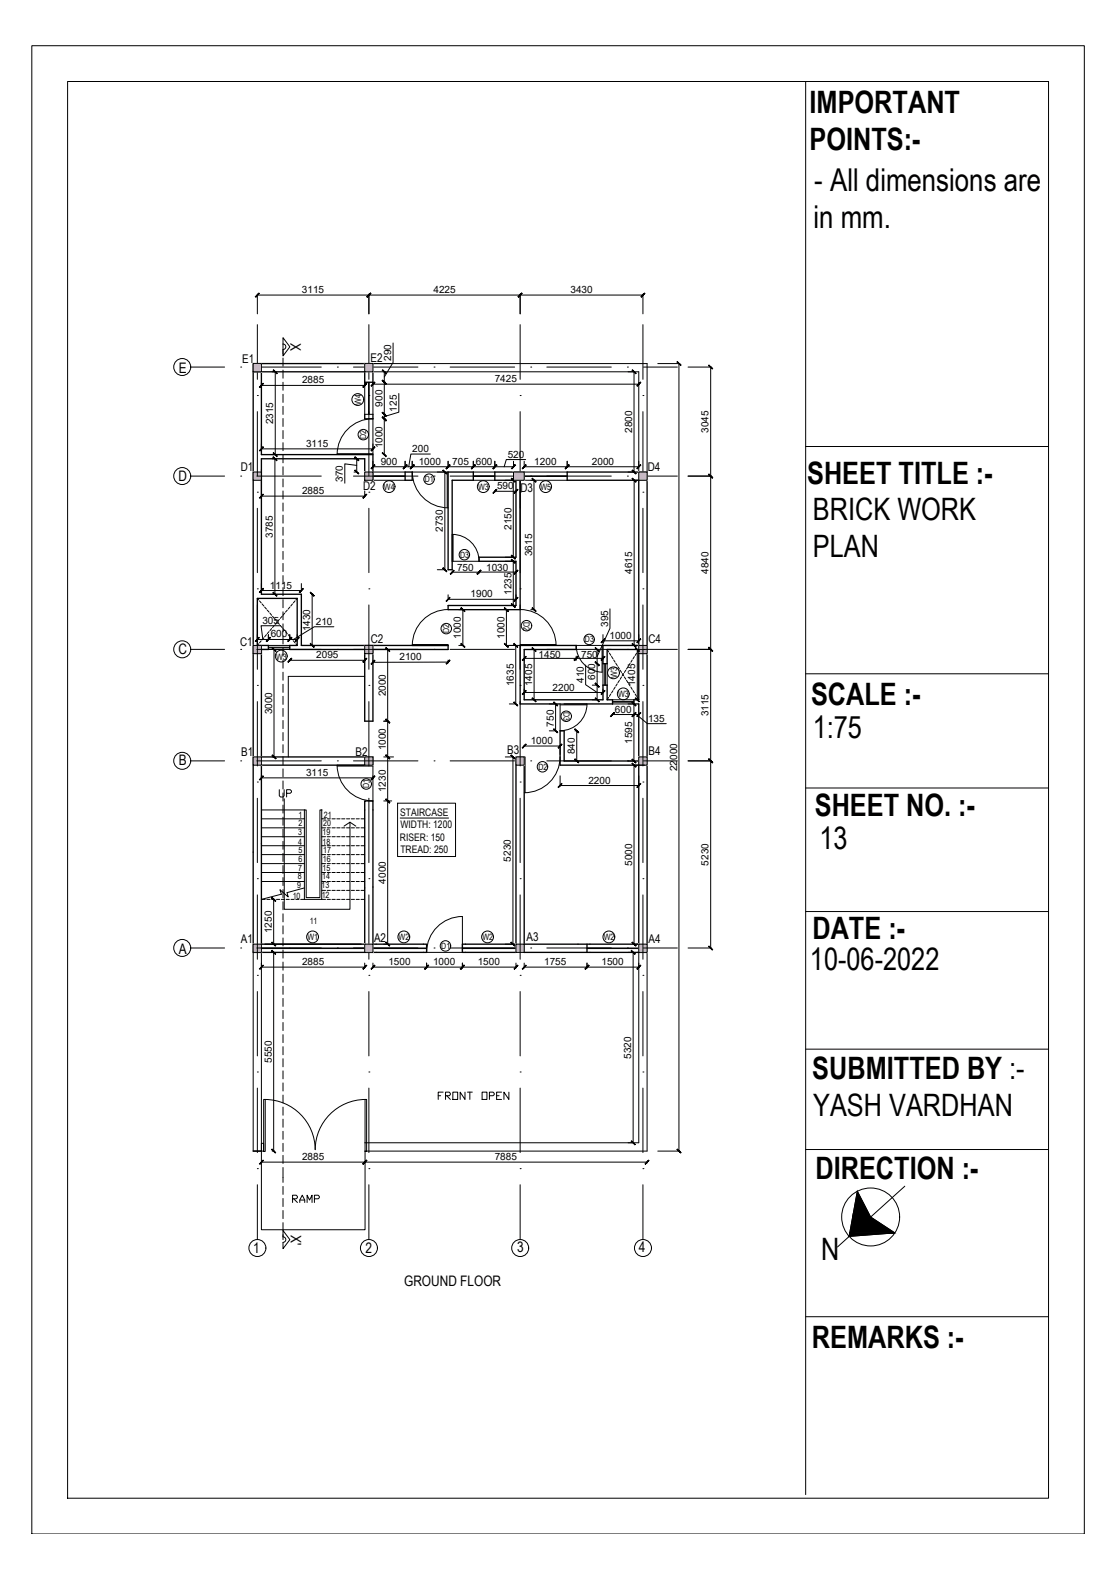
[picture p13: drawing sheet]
<svg xmlns="http://www.w3.org/2000/svg" width="420mm" height="594mm" viewBox="0 0 420 594" stroke-linecap="round" stroke-linejoin="round" font-family="sans-serif">
<defs><g id="words">
<g font-size="11.8">
<text x="306.3" y="71.8">- All dimensions are</text>
<text x="306" y="86">in mm.</text>
</g>
<g font-size="11.6">
<text x="304.5" y="42.3">IMPORTANT</text>
<text x="304.5" y="56.4">POINTS:-</text>
<text x="303.6" y="182.1">SHEET TITLE :-</text>
<text x="305.8" y="195.5">BRICK WORK</text>
<text x="305.8" y="209.4">PLAN</text>
<text x="305.1" y="265.1">SCALE :-</text>
<text x="305.7" y="277.7">1:75</text>
<text x="306.5" y="307.1">SHEET NO. :-</text>
<text x="308.3" y="319.5">13</text>
<text x="305.6" y="353.1">DATE :-</text>
<text x="304.7" y="364.9">10-06-2022</text>
<text x="305.5" y="405.9">SUBMITTED BY :-</text>
<text x="305.9" y="419.9">YASH VARDHAN</text>
<text x="306.7" y="443.6">DIRECTION :-</text>
<text x="308.8" y="473.9">N</text>
<text x="305.4" y="507.3">REMARKS :-</text>
</g>
<g font-size="6.2">
<text x="163.7" y="414.9">FRONT OPEN</text>
<text x="108.7" y="453.7">RAMP</text>
</g>
<text font-size="5.7" x="103.7" y="300.9">UP</text>
<g font-size="5.5">
<text x="109.3" y="128.9" transform="rotate(90 109.3 128.9)">X</text>
<text x="67.2" y="140.2">E</text>
<text x="67.1" y="180.9">D</text>
<text x="67.1" y="246.2">C</text>
<text x="67.2" y="288">B</text>
<text x="67.3" y="358.7">A</text>
<text x="109.4" y="464.8" transform="rotate(90 109.4 464.8)">X'</text>
<text x="95.3" y="471.5">1</text>
<text x="137.5" y="471.3">2</text>
<text x="194.5" y="471.1">3</text>
<text x="240.3" y="471.1">4</text>
<text x="152" y="483.7">GROUND FLOOR</text>
</g>
<g font-size="4.5">
<text x="91.1" y="136.5">E1</text>
<text x="139.4" y="136.2">E2</text>
<text x="90.6" y="177.3">D1</text>
<text x="243.7" y="177.1">D4</text>
<text x="136.6" y="184.5">D2</text>
<text x="195.8" y="184.9">D3</text>
<text x="90.3" y="242.9">C1</text>
<text x="139.5" y="242">C2</text>
<text x="243.9" y="242">C4</text>
<text x="90.7" y="284.4">B1</text>
<text x="133.8" y="284.4">B2</text>
<text x="190.8" y="283.7">B3</text>
<text x="244" y="284.2">B4</text>
<text x="90.6" y="354.7">A1</text>
<text x="140.7" y="354.3">A2</text>
<text x="198" y="354.1">A3</text>
<text x="244" y="354.8">A4</text>
</g>
<g font-size="3.9">
<text x="150.5" y="307">STAIRCASE</text>
<text x="150.7" y="311.6">WIDTH: 1200</text>
<text x="150.4" y="316.4">RISER: 150</text>
<text x="150.6" y="321">TREAD: 250</text>
</g>
<g font-size="3.8">
<text x="113.6" y="110.3">3115</text>
<text x="163.1" y="110.3">4225</text>
<text x="214.6" y="110.3">3430</text>
<text x="147.1" y="135.8" transform="rotate(-90 147.1 135.8)">290</text>
<text x="186.1" y="143.8">7425</text>
<text x="113.6" y="144.2">2885</text>
<text x="143.8" y="153" transform="rotate(-90 143.8 153)">900</text>
<text x="149.3" y="154.8" transform="rotate(-90 149.3 154.8)">125</text>
<text x="102.8" y="159.6" transform="rotate(-90 102.8 159.6)">2315</text>
<text x="237.8" y="162.9" transform="rotate(-90 237.8 162.9)">2800</text>
<text x="266.6" y="162.8" transform="rotate(-90 266.6 162.8)">3045</text>
<text x="115.1" y="168.2">3115</text>
<text x="143.8" y="168.6" transform="rotate(-90 143.8 168.6)">1000</text>
<text x="155.1" y="170.1">200</text>
<text x="191" y="172.2">520</text>
<text x="143.2" y="174.9">900</text>
<text x="157.5" y="174.9">1000</text>
<text x="170.1" y="174.9">705</text>
<text x="179" y="174.9">600</text>
<text x="201" y="174.9">1200</text>
<text x="222.7" y="174.9">2000</text>
<text x="113.6" y="185.9">2885</text>
<text x="129" y="181.3" transform="rotate(-90 129 181.3)">370</text>
<text x="187" y="184.1">590</text>
<text x="102.7" y="202.3" transform="rotate(-90 102.7 202.3)">3785</text>
<text x="166.6" y="200.1" transform="rotate(-90 166.6 200.1)">2730</text>
<text x="192.3" y="199.3" transform="rotate(-90 192.3 199.3)">2150</text>
<text x="200.1" y="209.2" transform="rotate(-90 200.1 209.2)">3615</text>
<text x="171.9" y="215">750</text>
<text x="182.9" y="214.9">1030</text>
<text x="237.8" y="215.9" transform="rotate(-90 237.8 215.9)">4615</text>
<text x="266.6" y="215.8" transform="rotate(-90 266.6 215.8)">4840</text>
<text x="101.5" y="221.5">1115</text>
<text x="177" y="224.8">1900</text>
<text x="192.3" y="223.8" transform="rotate(-90 192.3 223.8)">1235</text>
<text x="98.7" y="234.7">305</text>
<text x="101.8" y="239.8">600</text>
<text x="116.7" y="237.5" transform="rotate(-90 116.7 237.5)">1430</text>
<text x="118.8" y="235.1">210</text>
<text x="228.7" y="235.9" transform="rotate(-90 228.7 235.9)">395</text>
<text x="173.4" y="240.4" transform="rotate(-90 173.4 240.4)">1000</text>
<text x="189.8" y="240.4" transform="rotate(-90 189.8 240.4)">1000</text>
<text x="229.3" y="240.4">1000</text>
<text x="118.9" y="247.7">2095</text>
<text x="150.3" y="248.4">2100</text>
<text x="202.6" y="247.5">1450</text>
<text x="218.6" y="247.5">750</text>
<text x="219.6" y="257" transform="rotate(-90 219.6 257)">410</text>
<text x="223.9" y="255.8" transform="rotate(-90 223.9 255.8)">600</text>
<text x="145.1" y="262" transform="rotate(-90 145.1 262)">2000</text>
<text x="193.3" y="258.2" transform="rotate(-90 193.3 258.2)">1635</text>
<text x="200.1" y="258.2" transform="rotate(-90 200.1 258.2)">1405</text>
<text x="207.8" y="259.8">2200</text>
<text x="239" y="258.2" transform="rotate(-90 239 258.2)">1405</text>
<text x="102.3" y="268.7" transform="rotate(-90 102.3 268.7)">3000</text>
<text x="231.3" y="268.1">600</text>
<text x="266.6" y="269.5" transform="rotate(-90 266.6 269.5)">3115</text>
<text x="208.3" y="273.4" transform="rotate(-90 208.3 273.4)">750</text>
<text x="243.8" y="271.5">135</text>
<text x="199.6" y="280">1000</text>
<text x="237.7" y="279.9" transform="rotate(-90 237.7 279.9)">1595</text>
<text x="145.1" y="282.3" transform="rotate(-90 145.1 282.3)">1000</text>
<text x="216.2" y="283.7" transform="rotate(-90 216.2 283.7)">840</text>
<text x="115.1" y="291.9">3115</text>
<text x="254.7" y="290.1" transform="rotate(-90 254.7 290.1)">22000</text>
<text x="145.1" y="298" transform="rotate(-90 145.1 298)">1230</text>
<text x="221.3" y="294.8">2200</text>
<text x="192.2" y="324.2" transform="rotate(-90 192.2 324.2)">5230</text>
<text x="237.8" y="325.7" transform="rotate(-90 237.8 325.7)">5000</text>
<text x="266.6" y="325.6" transform="rotate(-90 266.6 325.6)">5230</text>
<text x="145.1" y="332.4" transform="rotate(-90 145.1 332.4)">4000</text>
<text x="102.2" y="351.1" transform="rotate(-90 102.2 351.1)">1250</text>
<text x="113.6" y="363.1">2885</text>
<text x="146.1" y="363.1">1500</text>
<text x="162.9" y="363.1">1000</text>
<text x="179.7" y="363.1">1500</text>
<text x="204.7" y="363.1">1755</text>
<text x="226.3" y="363.1">1500</text>
<text x="102.2" y="399.9" transform="rotate(-90 102.2 399.9)">5550</text>
<text x="237.4" y="398.3" transform="rotate(-90 237.4 398.3)">5320</text>
<text x="113.6" y="436.5">2885</text>
<text x="186.1" y="436.5">7885</text>
</g>
<g font-size="3.3">
<text x="135.8" y="152.2" transform="rotate(-90 135.8 152.2)">W4</text>
<text x="144.4" y="184.3">W4</text>
<text x="179.9" y="184.4">W3</text>
<text x="203.3" y="184.3">W5</text>
<text x="103.9" y="248.1">W3</text>
<text x="232.1" y="255.2" transform="rotate(-90 232.1 255.2)">W3</text>
<text x="232.5" y="262.4">W3</text>
<text x="115.6" y="353.8">W1</text>
<text x="149.9" y="353.8">W2</text>
<text x="181.5" y="353.8">W2</text>
<text x="227.1" y="353.8">W2</text>
</g>
<g font-size="3.2">
<text x="137.7" y="165.1" transform="rotate(-90 137.7 165.1)">D2</text>
<text x="159.8" y="181.4">D1</text>
<text x="173.1" y="209.8">D3</text>
<text x="196.9" y="233.9" transform="rotate(90 196.9 233.9)">D2</text>
<text x="168.9" y="238.1" transform="rotate(-90 168.9 238.1)">D2</text>
<text x="220" y="241.7">D3</text>
<text x="211.9" y="268" transform="rotate(90 211.9 268)">D3</text>
<text x="202.5" y="289.6">D2</text>
<text x="138.8" y="296.5" transform="rotate(-90 138.8 296.5)">D1</text>
<text x="112.3" y="310.7">2</text>
<text x="112.3" y="307.6">1</text>
<text x="121.6" y="310.7">20</text>
<text x="121.8" y="307.6">21</text>
<text x="112.2" y="314.3">3</text>
<text x="112.2" y="317.8">4</text>
<text x="121.3" y="317.8">18</text>
<text x="121.4" y="314.3">19</text>
<text x="112.3" y="321">5</text>
<text x="121.5" y="321">17</text>
<text x="112.1" y="327.7">7</text>
<text x="112.3" y="324.2">6</text>
<text x="121.3" y="327.7">15</text>
<text x="121.4" y="324.2">16</text>
<text x="111.8" y="334.3">9</text>
<text x="112" y="330.8">8</text>
<text x="121" y="334.3">13</text>
<text x="121.1" y="330.8">14</text>
<text x="110.1" y="338.1">10</text>
<text x="121" y="338">12</text>
<text x="116.5" y="347.7">11</text>
<text x="166" y="357">D1</text>
</g>
</g></defs>
<!-- layer: wal -->
<g fill="none" stroke="#000" stroke-width=".51">
<path d="M95.2 139.9v218.4h65.3v-3.1h-20.2v-53.9h-3.1v53.9h-38.9v-67.3h42v-3.1h-42v-40.4h2.7v-1.6h-4.2v-17.7h15v17.7h-2.8v1.6h28.2v26.9h3.1v-26.9h28.3v-1.6h-55.2v-19.2h-15.1v-51h38.9v8.1M98.3 139.9v31.1h42v9.7M140.3 136.8h-45.1v3.1h42v3.9h3.1v-3.9M137.2 155.9v1.7h3.1v-1.7M152.4 177.6h2.7v3.1h-2.7zM168.6 177.6h9.4v3.1h-7.9v33.6h-1.5zM186.1 177.6h11.1v3.1h-1.5v48.7h-27.1v-1.6h25.5v-16.6h-13.9v-1.6h13.9v-28.9h-8zM210.7 264.9h-15v-22.1h21v1.6h-19.5v18.9h29.6v-5.5h1.6v5.5h2v1.6h-18.2M240.3 286.3h-28.1v-11.3h-1.5v12.9h29.6M99.7 355.2h36.1M197.2 355.2h43.1v-90.3h-1.9v-1.6h1.9v-18.9h-11.9v5.3h-1.6v-6.9h13.5v-62.1h-27v-3.1h30.1v180.7h-46.2v-73.5h-3.1v70.4h-20.2v3.1h20.2M220.8 355.2v3.1"/>
<path d="M95.2 433.1h3.1"/>
</g>
<!-- layer: BOUNDRY -->
<path d="M140.3 136.8h103.1v40.8M140.3 139.9h100v37.7M95.2 358.3v74.8h3.1v-74.8M240.3 358.3v71.7h-103.1M243.4 358.3v74.8h-106.2M98.3 433.1v29.6h39v-29.5" fill="none" stroke="#000" stroke-width=".38"/>
<!-- layer: 0 -->
<g fill="none" stroke="#000" stroke-width=".38">
<path d="M140.3 136.8h6.7M137.2 155.9h3.1M137.2 254.5h-28.8v30.3M226.5 242.8h.3M98.3 304.7h16.2M98.3 311.5h16.2M98.3 314.8h16.2M98.3 318.2h16.2M106.9 300.5v41.6h24.7v-32.8l-2.2 1.5M114.5 304.7v3.4h-16.2M114.5 304.7h.7v33h5.1v-33h.7M114.5 308.1v30.3"/>
<path d="M121 304.7v3.4h1.5M121 308.1v30.3h-6.5M121 304.7h.1M121 311.5h1.5M121 314.8h1.5M121 318.2h1.5M123 308.1h1.3M123 311.5h1.3M123 314.8h1.3M123 318.2h1.3M124.9 308.1h1.2M124.9 311.5h1.2"/>
<path d="M124.9 314.8h1.2M124.9 318.2h1.2M126.7 308.1h1.2M126.7 311.5h1.2M126.7 314.8h1.2M126.7 318.2h1.2M128.5 308.1h1.2M128.5 311.5h1.2M128.5 314.8h1.2M128.5 318.2h1.2M130.3 308.1h1.3M130.3 311.5h1.3"/>
<path d="M130.3 314.8h1.3M130.3 318.2h1.3M131.6 309.3l2.2 1.5M132.2 308.1h1.1M132.2 311.5h1.1M132.2 314.8h1.1M132.2 318.2h1.1M134 308.1h1.2M134 311.5h1.2M134 314.8h1.2M134 318.2h1.2M135.8 308.1h1.4"/>
<path d="M135.8 311.5h1.4M135.8 314.8h1.4M135.8 318.2h1.4M98.3 321.5h16.2M98.3 324.9h16.2M98.3 328.3h16.2M98.3 331.7h16.2M100.4 338.4h1.2M102.2 338.4h1.2M104 338.4h1.2M105.8 336.4l-7.5 2h1.5M105.8 338.4h1.2"/>
<path d="M107.6 338.4h1.2M109.5 338.4h1.1M111.3 338.4h1.2M113.1 338.4h1.4M114.5 334.1l-6.5 1.7 .4 1.7-3.1-2.8 .6 1.8M121 321.5h1.5M121 324.9h1.5M121 328.3h1.5M121 331.7h1.5M121 338.4h1.5M121 335h1.5M123 321.5h1.3"/>
<path d="M123 324.9h1.3M123 328.3h1.3M123 331.7h1.3M123 338.4h1.3M123 335h1.3M124.9 321.5h1.2M124.9 324.9h1.2M124.9 328.3h1.2M124.9 331.7h1.2M124.9 338.4h1.2M124.9 335h1.2M126.7 321.5h1.2"/>
<path d="M126.7 324.9h1.2M126.7 328.3h1.2M126.7 331.7h1.2M126.7 338.4h1.2M126.7 335h1.2M128.5 321.5h1.2M128.5 324.9h1.2M128.5 328.3h1.2M128.5 331.7h1.2M128.5 338.4h1.2M128.5 335h1.2M130.3 321.5h1.3"/>
<path d="M130.3 324.9h1.3M130.3 328.3h1.3M130.3 331.7h1.3M130.3 338.4h1.3M130.3 335h1.3M132.2 321.5h1.1M132.2 324.9h1.1M132.2 328.3h1.1M132.2 331.7h1.1M132.2 338.4h1.1M132.2 335h1.1M134 321.5h1.2"/>
<path d="M134 324.9h1.2M134 328.3h1.2M134 331.7h1.2M134 338.4h1.2M134 335h1.2M135.8 321.5h1.4M135.8 324.9h1.4M135.8 328.3h1.4M135.8 331.7h1.4M135.8 338.4h1.4M135.8 335h1.4"/>
<circle cx="68.5" cy="138.1" r="3.2"/>
<circle cx="68.5" cy="179.1" r="3.2"/>
<circle cx="68.5" cy="244.3" r="3.2"/>
<circle cx="68.5" cy="286.3" r="3.2"/>
<circle cx="68.5" cy="356.7" r="3.2"/>
<circle cx="96.8" cy="469.6" r="3.2"/>
<circle cx="138.8" cy="469.6" r="3.2"/>
<circle cx="195.7" cy="469.6" r="3.2"/>
<circle cx="241.9" cy="469.6" r="3.2"/>
</g>
<!-- layer: elev -->
<g fill="none" stroke="#000" stroke-width=".38">
<path d="M137.2 143.8v12.1M140.3 157.6v13.1h-13.5M140.3 143.8v12.1M140.3 157.5a13.5 13.5 0 0 0-13.5 13.5M140.3 177.6h12.1M155.1 177.6h13.5M155.1 177.6a13.5 13.5 0 0 0 13.5 13.5M168.2 177.6v13.5M178 177.6h8.1M178 179.3h8.1M178 179h8.1M197.2 177.6h16.1"/>
<path d="M140.3 180.7h12.1M178 180.7h8.1M197.2 180.7h16.1M170.4 201.1v10.1M180.2 211.2a10.1 10.1 0 0 0-10.1-10.1v10.1h10.1M168.6 229.3a13.5 13.5 0 0 0-13.5 13.5M195.7 229.3a13.5 13.5 0 0 1 13.5 13.5h-13.5M101 242.8h8M101 244.4h8M155.1 242.5h13.5M195.7 242.5h13.4M226.5 242.8v10.1"/>
<path d="M226.8 242.8h-10.1a10.1 10.1 0 0 0 9.8 10.1M226.8 249.7v8.1M228.4 249.7v8.1M210.7 264.9l10.1-.1a10.1 10.1 0 0 1-10.1 10.1M220.8 265.2h-10.1v9.8M230.4 264.9h8M230.4 263.3h8M126.8 287.9h13.5v13.4a13.5 13.5 0 0 1-13.5-13.4zM126.8 288.2h13.5M197.5 284.8v13.5M210.7 284.8a13.5 13.5 0 0 1-13.5 13.5M163.9 349.3a13.4 13.4 0 0 1 10.1-4.5l-.1 13.5h-13.4a13.4 13.4 0 0 1 3.4-9z"/>
</g>
<!-- layer: VENTI -->
<path d="M138.6 143.8v12.1M138.9 143.8v12.1M101 243.7h8M101 243.5h8M227.5 249.7v8.1M227.7 249.7v8.1M230.4 264.2h8M230.4 264h8" fill="none" stroke="#000" stroke-width=".38"/>
<!-- layer: gls sec -->
<path d="M140.3 179.3h12.1M140.3 179h12.1M197.2 179.3h16.1M197.2 179h16.1M98.3 356.7h38.9M98.3 356.9h38.9M140.3 356.9h20.2M140.3 356.7h20.2M173.9 356.9h20.2M173.9 356.7h20.2M220.8 356.9h19.5M220.8 356.7h19.5" fill="none" stroke="#000" stroke-width=".38"/>
<!-- layer: door -->
<path d="M99.2 413.7h.6v19.5h-.6zM99.8 413.7a19 19 0 0 1 18.8 18.8 19 19 0 0 1 18.7-18.8M137.3 413.7h.6v19.5h-.6zM98.3 430.2h.9v2.9h-.9z" fill="none" stroke="#000" stroke-width=".38"/>
<!-- layer: col. -->
<g fill="#ddb3d4" stroke="#ddb3d4" stroke-width=".38">
<path d="M95.2 177.6l3.1 3.1v-3.1zM95.2 177.6l3.1 3.1h-3.1z"/>
<path d="M137.2 177.6l3.1 3.1v-3.1zM137.2 177.6l3.1 3.1h-3.1z"/>
<path d="M95.2 242.8l3.1 3.1v-3.1zM95.2 242.8l3.1 3.1h-3.1z"/>
<path d="M137.2 242.8l3.1 3.1v-3.1zM137.2 242.8l3.1 3.1h-3.1z"/>
<path d="M240.3 242.8l3.1 3.1v-3.1zM240.3 242.8l3.1 3.1h-3.1z"/>
<path d="M95.2 284.8l3.1 3.1v-3.1zM95.2 284.8l3.1 3.1h-3.1z"/>
<path d="M137.2 284.8l3.1 3.1v-3.1zM137.2 284.8l3.1 3.1h-3.1z"/>
<path d="M194.1 284.8l3.1 3.1v-3.1zM194.1 284.8l3.1 3.1h-3.1z"/>
<path d="M240.3 284.8l3.1 3.1v-3.1zM240.3 284.8l3.1 3.1h-3.1z"/>
<path d="M95.2 355.2l3.1 3.1v-3.1zM95.2 355.2l3.1 3.1h-3.1z"/>
<path d="M194.1 355.2l3.1 3.1v-3.1zM194.1 355.2l3.1 3.1h-3.1z"/>
<path d="M240.3 355.2l3.1 3.1v-3.1zM240.3 355.2l3.1 3.1h-3.1z"/>
<path d="M95.2 136.8l3.1 3.1v-3.1zM95.2 136.8l3.1 3.1h-3.1z"/>
<path d="M137.2 136.8l3.1 3.1v-3.1zM137.2 136.8l3.1 3.1h-3.1z"/>
<path d="M193.2 177.6l4 3.1v-3.1zM193.2 177.6l4 3.1h-4z"/>
<path d="M240.3 177.6l3.1 3.1v-3.1zM240.3 177.6l3.1 3.1h-3.1z"/>
<path d="M137.2 355.2l3.1 3.1v-3.1zM137.2 355.2l3.1 3.1h-3.1z"/>
</g>
<g fill="none" stroke="#000" stroke-width=".38">
<path d="M95.2 136.8h3.1v3.1h-3.1zM137.2 136.8h3.1v3.1h-3.1zM95.2 177.6h3.1v3.1h-3.1zM137.2 177.6h3.1v3.1h-3.1zM193.2 177.6h4v3.1h-4zM240.3 177.6h3.1v3.1h-3.1zM95.2 242.8h3.1v3.1h-3.1zM137.2 242.8h3.1v3.1h-3.1zM240.3 242.8h3.1v3.1h-3.1zM95.2 284.8h3.1v3.1h-3.1zM137.2 284.8h3.1v3.1h-3.1zM194.1 284.8h3.1v3.1h-3.1z"/>
<path d="M240.3 284.8h3.1v3.1h-3.1zM95.2 355.2h3.1v3.1h-3.1zM137.2 355.2h3.1v3.1h-3.1zM194.1 355.2h3.1v3.1h-3.1zM240.3 355.2h3.1v3.1h-3.1z"/>
</g>
<!-- layer: dim -->
<g fill="none" stroke="#000" stroke-width=".38">
<path d="M12 17.2h395.9v559.9h-395.9zM25.4 30.7h369v533h-369zM303.1 30.7v531.6M96.8 110.7v7.4M96.8 111h145M138.8 110.7v7.4M195.7 110.7v7.4M241.8 110.7v7.4M102.4 139.9h1.5M103.5 139.9v31.1M144.3 139.9h.6M144.6 139.9v31.1"/>
<path d="M147.9 129v7.4l-3.3 5.4M236.2 139.9h2M238.5 139.9v37.7M247.4 136.8h8.3M255.4 136.8v296.3M258.8 138.1h8.8M267.3 138.1v218.6M98.3 143.9v1.4M98.3 145h38.9M137.2 143.9v1.4M140.3 143.9v1M140.3 144.5h100"/>
<path d="M144.3 143.8h.6M144.3 155.9h.6M144.3 157.6h.6M150 148.1v7l-5.4 1.6M240.3 143.9v1M98.3 167v1.5M98.3 176.6v10.4M98.3 168.9h42M102.4 171h1.5M102.4 172.6h1.3M103.4 172.6v51M133.2 172.6h.6"/>
<path d="M133.2 177.6h.6M134.2 175.1l-4.5-.6v7.3M134.2 172.6v5M140.3 167v1.5M140.3 173.5v1.8M140.3 175.6h52.9M144.3 171h.6M152.4 173.5v1.8M155.1 173.5v1.8M161.9 170.8h-7.4l-.8 4.8M164.5 177.6h2.5M167.3 177.6v36.7"/>
<path d="M168.6 173.5v1.8M178 173.5v1.8M186.1 173.5v1.8M193.2 173.5v1.8M197.2 173.5v1.8M197.2 175.6h43.1M197.7 172.9h-7.3l-.8 2.7M213.3 173.5v1.8M236.2 177.6h2M240.3 173.5v1.8M258.8 179.1h8.8M303.1 168h91.3"/>
<path d="M98.3 186.7h38.9M137.2 184.7v2.3M186.1 184.7v.5M186.1 184.8h8M190.1 180.7h2.6M193.1 180.7v28.9M194.1 184.7v.5M199.7 180.7h1.5M200.9 180.7v48.7M238.5 180.7v62.1M238.9 180.7h3.7M98.3 219.6v2.2"/>
<path d="M113.4 219.6v2.2M164.5 214.3h2.5M170.1 215.6v-.3l10.1-.1v.4M180.2 215.6v-.4h13.9v.4M190.1 211.2h2.6M190.1 209.6h2.6M193.1 211.2v16.6M96.8 238.8v1.5M98.3 222.2h15.1M101 238.8v1.5M102.4 223.6h1.3M105.5 235.4h-7.3l.7 5.2"/>
<path d="M109 238.8v1.5M111.8 238.8v1.5M117.4 223.6h.4M117.4 223.6v19.2M125.6 235.8h-7.4l-7.8 4.8M168.6 223.8v1.3M168.6 225.5h25.5M172.6 229.4h1.8M174.1 229.4v13.4M190.1 227.8h2.6M190.1 229.4h1.5M190.5 229.4v13.4"/>
<path d="M194.1 223.8v1.3M199.7 229.4h1.5M226.8 238.8v2M229.4 229.1v7.3l-4.8 10.6M240.3 238.8v2M96.8 240.6h15M102.4 244.4h1M103.1 244.4v40.4M109 248.8v-.4h28.2v.4M117.4 242.8h.4M140.3 248.4v1.1M144.3 244.4h1.9"/>
<path d="M145.8 244.4v110.8M168.6 248.3v1.1M168.6 249.1l-28.3 .1M172.6 242.8h1.8M190.1 242.8h6.7M194 242.8v22.1M197.2 248v.4M197.2 259.3v.9M197.2 247.7h29.6M200.9 244.4v18.9M201.2 244.4h2.2M216.7 246.9v1.5"/>
<path d="M220.3 250.2v7.4l4.3 2.9M222.8 257.8h1.5M224.3 244.4h.1M224.3 249.7h.1M224.6 244.4v18.9M226.8 246.9v1.1M226.8 259.3v.9M226.8 241.1h13.5M238.9 242.8h.8M239.7 244.4v18.9h.4M240.1 244.4h2.5M258.8 244.3h8.8"/>
<path d="M303.1 253.5h91.3M144.3 271.3h1.9M191.6 264.9h2.1M197.2 260.5h29.6M206.6 264.9h2M206.6 275h2M209 264.9v10.1M216.3 275h1M216.9 275v11.3M222.8 263.3h1.5M230.4 269.2v-.4l9.9 .1v.3M236.2 264.9h2"/>
<path d="M238.4 264.9v21.4M239.4 268.8l4.1 3.5h7.1M98.3 291.9v1.1M98.3 292.7h42M102.4 284.8h1M140.3 291.9v1.1M144.3 284.8h3.7M190.1 284.8h2.5M192.9 284.8v70.4M197.2 280.3v.4h13.5M210.7 280.3v3.6M210.7 291.9v4"/>
<path d="M210.7 295.5h29.6M216.3 286.3h1M236.2 286.3h2M238.5 287.9v67.3M238.8 287.9h3.8M240.3 291.9v4M258.8 286.3h8.8M303.1 296.5h91.3M144.3 301.3h3M102.4 338.4h.9M102.9 338.4v16.8M102.4 355.2h.9"/>
<path d="M102.4 358.3h.9M102.9 358.3v74.8M144.3 355.2h1.9M190.1 355.2h2.5M236.2 358.3h1.7M238.2 358.3v71.7M238.8 355.2h1.1M258.8 356.7h8.8M303.1 343h91.3M98.3 362.3v1.9M98.3 363.9h38.9M137.2 362.3v1.9"/>
<path d="M140.3 362.3v1.9M140.3 363.9h53.8M160.5 362.3v1.9M173.9 362.3v1.9M194.1 362.3v1.9M197.2 362.3v1.9M197.2 363.9h43.1M220.8 362.3v1.9M240.3 362.3v1.9M303.1 394.7h91.3M98.3 437.1v.5M98.3 437.2h145.1"/>
<path d="M102.4 433.1h.9M137.2 437.1v.5M236.2 430h1.7M243.4 437.1v.5M247.4 433.1h8.3M303.1 432.5h91.3M322.5 448.2l5 9.7 9.1 6-17.2 1.3zM340.3 446.3l-25.3 22.9M303.1 495.4h91.3"/>
<circle cx="327.5" cy="457.9" r="10.9"/>
</g>
<!-- layer: 0 -->
<g fill="#000" stroke="#000" stroke-width=".38">
<path d="M97.4 110.3l-1.2 1.5zM96 111.6l1.4-1.3-1.2 1.5z"/>
<path d="M138 111.6l.1 .2 1.2-1.5zM139.3 110.3l-1.2 1.5z"/>
<path d="M139.3 110.3l-1.2 1.5zM138 111.6l1.3-1.3-1.2 1.5z"/>
<path d="M194.9 111.6l.2 .2 1.1-1.5zM196.2 110.3l-1.1 1.5z"/>
<path d="M196.2 110.3l-1.1 1.5zM194.9 111.6l1.3-1.3-1.1 1.5z"/>
<path d="M241.1 111.6l.1 .2 1.2-1.5zM242.4 110.3l.2 .1-1.4 1.4z"/>
<path d="M254.7 136.2l1.4 1.2zM254.7 136.2l1.4 1.2z"/>
<path d="M266.6 137.5l1.4 1.2zM266.7 137.3l1.3 1.4-1.4-1.2z"/>
<path d="M99 144.2l-1.3 1.5zM99 144.2l-1.3 1.5z"/>
<path d="M102.8 139.3l1.5 1.2zM102.9 139.1l1.4 1.4-1.5-1.2z"/>
<path d="M137.8 144.2l-1.2 1.5zM137.8 144.2l.2 .2-1.4 1.3z"/>
<path d="M140.9 143.8l-1.2 1.5 1.3-1.4zM140.9 143.8l-1.2 1.5z"/>
<path d="M144 143.1l-.2 .1 1.5 1.2zM143.8 143.2l1.5 1.2-.2 .1z"/>
<path d="M143.8 155.3l1.5 1.2-1.3-1.3zM143.8 155.3l1.5 1.2z"/>
<path d="M144 156.8l-.2 .2 1.5 1.2zM143.8 157l1.5 1.2-.2 .1z"/>
<path d="M143.8 139.3l1.3 1.3 .2-.1zM143.8 139.3l.2-.2 1.3 1.4z"/>
<path d="M143.8 143.2l1.5 1.2zM143.8 143.2l.2-.1 1.3 1.3z"/>
<path d="M143.8 155.3l1.5 1.2zM143.8 155.3l.2-.1 1.3 1.3z"/>
<path d="M143.8 157l1.3 1.3 .2-.1zM143.8 157l.2-.2 1.3 1.4z"/>
<path d="M237.8 139.3l1.3 1.3 .2-.1zM237.9 139.1l1.4 1.4-1.5-1.2z"/>
<path d="M240.9 143.8l-1.2 1.5zM240.9 143.8l.1 .1-1.3 1.4z"/>
<path d="M99 168.1l-1.3 1.5 1.4-1.3zM99 168.1l-1.3 1.5-.1-.1z"/>
<path d="M102.8 170.4l1.5 1.2zM102.8 170.4l1.5 1.2-.2 .2z"/>
<path d="M102.7 172l1.5 1.2zM102.8 171.8l1.4 1.4-1.5-1.2z"/>
<path d="M133.4 177l1.5 1.2-1.3-1.4zM133.4 177l1.5 1.2-.1 .1z"/>
<path d="M133.4 172l1.4 1.3 .1-.1zM133.4 172l.2-.2 1.3 1.4z"/>
<path d="M139.6 169.5l.1 .1 1.2-1.5zM140.9 168.1l.1 .2-1.3 1.3z"/>
<path d="M140.9 174.9l-1.2 1.5 1.3-1.4zM140.9 174.9l-1.2 1.5-.1-.2z"/>
<path d="M143.8 170.4l1.5 1.2-1.3-1.3zM143.8 170.4l1.5 1.2-.2 .2z"/>
<path d="M153 174.9l-1.3 1.3 .1 .2zM153 174.9l.1 .1-1.3 1.4z"/>
<path d="M153 174.9l-1.2 1.5 1.3-1.4zM153 174.9l-1.2 1.5-.1-.2z"/>
<path d="M155.7 174.9l-1.4 1.3 .2 .2zM155.7 174.9l.1 .1-1.3 1.4z"/>
<path d="M155.7 174.9l-1.2 1.5 1.3-1.4zM155.7 174.9l-1.2 1.5-.2-.2z"/>
<path d="M169.1 174.9l-1.3 1.3 .1 .2zM169.1 174.9l.2 .1-1.4 1.4z"/>
<path d="M166.6 177l1.4 1.2zM166.6 177l.1-.2 1.3 1.4z"/>
<path d="M169.1 174.9l-1.2 1.5 1.4-1.4zM169.1 174.9l-1.2 1.5-.1-.2z"/>
<path d="M178.6 174.9l-1.3 1.3 .1 .2zM178.6 174.9l.2 .1-1.4 1.4z"/>
<path d="M178.6 174.9l-1.2 1.5 1.4-1.4zM178.6 174.9l-1.2 1.5-.1-.2z"/>
<path d="M186.7 174.9l-1.3 1.3 .1 .2zM186.7 174.9l.2 .1-1.4 1.4z"/>
<path d="M186.7 174.9l-1.2 1.5 1.4-1.4zM186.7 174.9l-1.2 1.5-.1-.2z"/>
<path d="M193.7 174.9l-1.3 1.3 .2 .2zM193.7 174.9l.2 .1-1.3 1.4z"/>
<path d="M197.8 174.9l-1.2 1.5 1.3-1.4zM197.8 174.9l-1.2 1.5-.1-.2z"/>
<path d="M213.9 174.9l-1.3 1.3 .2 .2zM213.9 174.9l.2 .1-1.3 1.4z"/>
<path d="M213.9 174.9l-1.1 1.5 1.3-1.4zM213.9 174.9l-1.1 1.5-.2-.2z"/>
<path d="M237.9 176.8l1.4 1.4zM237.8 177l1.5 1.2-.2 .1z"/>
<path d="M240.9 174.9l-1.3 1.3 .1 .2zM240.9 174.9l.1 .1-1.3 1.4z"/>
<path d="M266.7 178.4l1.3 1.3zM266.6 178.5l1.4 1.2-.1 .2z"/>
<path d="M266.6 178.5l1.3 1.4 .1-.2zM266.7 178.4l1.3 1.3z"/>
<path d="M99 185.9l-1.3 1.5zM99 185.9l-1.3 1.5z"/>
<path d="M137.8 185.9l-1.2 1.5zM137.8 185.9l.2 .2-1.4 1.3z"/>
<path d="M186.7 184.1l-1.2 1.5 1.4-1.4zM186.7 184.1l-1.2 1.5z"/>
<path d="M194.7 184.1l-1.2 1.5zM194.7 184.1l.1 .1-1.3 1.4z"/>
<path d="M192.3 180.1l1.5 1.2zM192.3 180.1l1.5 1.2z"/>
<path d="M200.1 180.1l1.4 1.3 .1-.1zM200.3 179.9l1.3 1.4z"/>
<path d="M237.8 180.1l1.5 1.2zM237.8 180.1l.1-.2 1.4 1.4z"/>
<path d="M166.7 213.6l-.1 .2 1.4 1.1zM166.6 213.8l1.4 1.1-.1 .2z"/>
<path d="M170.7 214.6l-1.2 1.4 1.3-1.3zM170.7 214.6l-1.2 1.4-.1-.1z"/>
<path d="M179.4 215.9l.2 .1 1.2-1.4zM180.8 214.6l-1.2 1.4z"/>
<path d="M180.8 214.5l-1.2 1.5zM180.8 214.5l-1.2 1.5-.2-.1z"/>
<path d="M192.5 208.9l1.3 1.3zM192.3 209l1.5 1.2z"/>
<path d="M194.7 214.5l-1.2 1.5zM194.7 214.5l.1 .1-1.3 1.4z"/>
<path d="M192.3 210.6l1.4 1.3 .1-.1zM192.3 210.6l1.5 1.2z"/>
<path d="M97.4 239.8l-1.2 1.5zM96 241.2l1.4-1.4-1.2 1.5z"/>
<path d="M99 221.4l-1.3 1.5 1.4-1.3zM99 221.4l-1.3 1.5z"/>
<path d="M101.5 239.8l-1.2 1.5zM101.5 239.8l-1.2 1.5z"/>
<path d="M102.8 222.8l-.1 .2 1.5 1.2zM102.7 223l1.5 1.2-.2 .1z"/>
<path d="M109.6 239.8l-1.2 1.5zM109.6 239.8l-1.2 1.5z"/>
<path d="M112.6 222.8l.2 .1 1.1-1.5zM113.9 221.4l.2 .2-1.3 1.3z"/>
<path d="M116.7 223l1.3 1.3 .2-.1zM116.8 222.8l1.4 1.4-1.5-1.2z"/>
<path d="M169.1 224.8l-1.2 1.4zM169.1 224.8l-1.2 1.4z"/>
<path d="M173.3 228.8l1.4 1.3 .2-.1zM173.3 228.8l.2-.2 1.4 1.4z"/>
<path d="M189.7 228.8l1.5 1.2zM189.9 228.6l1.3 1.4-1.5-1.2z"/>
<path d="M192.3 227.2l1.5 1.2zM192.3 227.2l1.5 1.2-.1 .2z"/>
<path d="M194.7 224.8l-1.2 1.4zM194.7 224.8l.1 .1-1.3 1.3z"/>
<path d="M200.3 228.6l-.2 .2 1.5 1.2zM200.1 228.8l1.5 1.2-.1 .1z"/>
<path d="M100.2 241.2l1.3-1.4zM101.5 239.8l-1.2 1.5z"/>
<path d="M102.3 243.8l1.4 1.3 .1-.1zM102.3 243.8l1.5 1.2z"/>
<path d="M108.3 241.2l1.3-1.4zM109.6 239.8l-1.2 1.5z"/>
<path d="M109.6 247.7l-1.2 1.4 1.4-1.3zM109.6 247.7l-1.2 1.4z"/>
<path d="M111.1 241.2l1.3-1.4zM112.4 239.8l-1.2 1.5z"/>
<path d="M116.8 242.1l-.1 .1 1.5 1.2zM116.7 242.2l1.5 1.2-.2 .2z"/>
<path d="M137.8 247.7l-1.2 1.4zM137.8 247.7l.2 .1-1.4 1.3z"/>
<path d="M140.9 248.4l-1.2 1.5 1.3-1.3zM140.9 248.4l-1.2 1.5z"/>
<path d="M145.1 243.8l1.5 1.2zM145.1 243.8l1.5 1.2z"/>
<path d="M167.8 249.7l.2 .1 1.1-1.5zM169.1 248.3l.2 .2-1.3 1.3z"/>
<path d="M173.5 242.1l-.2 .1 1.6 1.2zM173.3 242.2l1.6 1.2-.2 .2z"/>
<path d="M189.9 242.1l-.2 .1 1.5 1.2zM189.7 242.2l1.5 1.2z"/>
<path d="M193.2 242.2l1.5 1.2zM193.2 242.2l.2-.1 1.3 1.3z"/>
<path d="M197.8 259.8l-1.2 1.5zM196.5 261.1l1.3-1.3-1.2 1.5z"/>
<path d="M197.8 247l-1.2 1.5zM196.5 248.3l1.3-1.3-1.2 1.5z"/>
<path d="M200.1 243.8l1.5 1.2zM200.1 243.8l1.5 1.2z"/>
<path d="M216 248.3l.1 .2 1.2-1.5zM217.3 247l-1.2 1.5z"/>
<path d="M217.3 247l-1.2 1.5zM216 248.3l1.3-1.3-1.2 1.5z"/>
<path d="M224 257l-.1 .2 1.5 1.2zM223.9 257.2l1.5 1.2-.2 .1z"/>
<path d="M223.9 249.1l1.5 1.2zM223.9 249.1l1.5 1.2-.2 .2z"/>
<path d="M223.9 249.1l1.3 1.4 .2-.2zM223.9 249.1l1.5 1.2z"/>
<path d="M223.9 243.8l1.5 1.2zM223.9 243.8l1.5 1.2z"/>
<path d="M223.9 257.2l1.3 1.3 .2-.1zM224 257l1.4 1.4-1.5-1.2z"/>
<path d="M227.4 247l-1.3 1.3 .1 .2zM227.4 247l.2 .1-1.4 1.4z"/>
<path d="M227.4 240.3l-1.2 1.5 1.4-1.3zM227.4 240.3l-1.2 1.5z"/>
<path d="M237.8 242.2l1.5 1.2-1.4-1.3zM237.8 242.2l1.5 1.2z"/>
<path d="M240.9 240.3l-1.2 1.5zM240.9 240.3l.1 .2-1.3 1.3z"/>
<path d="M239 243.8l1.3 1.4 .1-.2zM239 243.8l1.4 1.2z"/>
<path d="M266.7 243.6l1.3 1.3zM266.6 243.7l1.4 1.2z"/>
<path d="M266.6 243.7l1.4 1.2zM266.6 243.7l1.4 1.2z"/>
<path d="M145.2 270.6l-.1 .1 1.5 1.2zM145.1 270.7l1.5 1.2z"/>
<path d="M145.1 270.7l1.5 1.2zM145.2 270.6l1.4 1.3-1.5-1.2z"/>
<path d="M193.4 264.1l-.2 .2 1.5 1.1zM193.2 264.3l1.5 1.1-.1 .2z"/>
<path d="M200.3 262.6l1.3 1.3zM200.1 262.7l1.5 1.2z"/>
<path d="M208.2 274.3l1.5 1.3-1.3-1.4zM208.2 274.3l1.5 1.3-.1 .1z"/>
<path d="M208.2 264.3l1.4 1.3 .1-.2zM208.4 264.1l1.3 1.3-1.5-1.1z"/>
<path d="M216.2 274.3l1.5 1.3zM216.2 274.3l1.5 1.3z"/>
<path d="M224 262.6l1.4 1.3zM223.9 262.7l1.5 1.2z"/>
<path d="M226.1 261.1l.1 .2 1.2-1.5zM227.4 259.8l.2 .1-1.4 1.4z"/>
<path d="M231 268.1l-1.2 1.5zM229.6 269.5l1.4-1.4z"/>
<path d="M237.7 269.5l1.4-1.4zM239.1 268.1l-1.2 1.5z"/>
<path d="M239.1 262.6l1.3 1.3zM239 262.7l1.4 1.2z"/>
<path d="M237.7 264.3l1.4 1.3 .1-.2zM237.9 264.1l1.3 1.3-1.5-1.1z"/>
<path d="M239.1 268.1l-1.2 1.5zM237.7 269.5l1.4-1.4z"/>
<path d="M239.6 269.5l1.3-1.4zM240.9 268.1l-1.2 1.5z"/>
<path d="M99 291.9l-1.3 1.5zM97.6 293.3l1.4-1.4-1.3 1.5z"/>
<path d="M102.5 284l-.2 .2 1.5 1.2zM102.3 284.2l1.5 1.2-.1 .1z"/>
<path d="M139.6 293.3l.1 .1 1.2-1.5zM140.9 291.9l-1.2 1.5z"/>
<path d="M145.2 284l-.1 .2 1.5 1.2zM145.1 284.2l1.5 1.2z"/>
<path d="M145.1 284.2l1.5 1.2zM145.2 284l1.4 1.4-1.5-1.2z"/>
<path d="M192.2 284.2l1.5 1.2zM192.3 284l1.4 1.4-1.5-1.2z"/>
<path d="M197.8 280l-1.2 1.4zM196.5 281.3l1.3-1.3-1.2 1.4z"/>
<path d="M209.9 281.3l.1 .1 1.3-1.4zM211.3 280l-1.3 1.4z"/>
<path d="M211.3 294.8l-1.3 1.5zM211.3 294.8l-1.3 1.5z"/>
<path d="M216.3 285.5l1.4 1.4zM216.2 285.6l1.5 1.3z"/>
<path d="M237.9 285.6l1.3 1.3zM237.7 285.7l1.5 1.2z"/>
<path d="M237.7 287.3l1.4 1.3 .2-.1zM237.7 287.3l.2-.2 1.4 1.4z"/>
<path d="M239.6 296.1l1.3-1.3zM240.9 294.8l-1.2 1.5z"/>
<path d="M266.7 285.5l1.3 1.4zM266.6 285.6l1.4 1.3z"/>
<path d="M266.6 285.6l1.4 1.3zM266.6 285.6l1.4 1.3z"/>
<path d="M145.2 300.6l1.4 1.3zM145.1 300.8l1.5 1.1-.1 .2z"/>
<path d="M145.1 300.8l1.4 1.3 .1-.2zM145.1 300.8l1.5 1.1z"/>
<path d="M102.2 337.8l1.3 1.3 .2-.1zM102.2 337.8l.1-.2 1.4 1.4z"/>
<path d="M102.2 354.6l1.5 1.2-1.4-1.3zM102.2 354.6l1.5 1.2-.2 .2z"/>
<path d="M102.2 357.7l1.5 1.2zM102.3 357.6l1.4 1.3-1.5-1.2z"/>
<path d="M145.1 354.6l1.5 1.2zM145.1 354.6l1.5 1.2z"/>
<path d="M192.2 354.6l1.5 1.2zM192.2 354.6l1.5 1.2z"/>
<path d="M237.7 354.6l1.6 1.2-1.4-1.3zM237.7 354.6l1.6 1.2-.2 .2z"/>
<path d="M237.4 357.7l1.5 1.2zM237.6 357.6l1.3 1.3-1.5-1.2z"/>
<path d="M266.7 356l1.3 1.3zM266.6 356.1l1.4 1.2z"/>
<path d="M99 363.1l-1.3 1.5zM99 363.1l-1.3 1.5z"/>
<path d="M137.8 363.1l-1.2 1.5zM137.8 363.1l.2 .2-1.4 1.3z"/>
<path d="M140.9 363.1l-1.2 1.5zM140.9 363.1l-1.2 1.5z"/>
<path d="M159.7 364.5l1.4-1.4zM161.1 363.1l-1.3 1.5z"/>
<path d="M161.1 363.1l-1.3 1.5zM161.1 363.1l-1.3 1.5z"/>
<path d="M173.2 364.5l.1 .1 1.2-1.5zM174.5 363.1l-1.2 1.5z"/>
<path d="M174.5 363.1l-1.2 1.5zM174.5 363.1l-1.2 1.5-.1-.1z"/>
<path d="M194.7 363.1l-1.2 1.5zM194.7 363.1l.1 .2-1.3 1.3z"/>
<path d="M197.8 363.1l-1.2 1.5zM197.8 363.1l-1.2 1.5z"/>
<path d="M221.4 363.1l-1.2 1.5zM221.4 363.1l.2 .2-1.4 1.3z"/>
<path d="M221.4 363.1l-1.2 1.5 1.4-1.3zM221.4 363.1l-1.2 1.5z"/>
<path d="M239.6 364.5l1.3-1.4zM240.9 363.1l-1.2 1.5z"/>
<path d="M99 436.5l-1.3 1.5zM99 436.5l-1.3 1.5z"/>
<path d="M102.2 432.4l1.5 1.3-1.4-1.4zM102.2 432.4l1.5 1.3z"/>
<path d="M137.8 436.5l-1.2 1.5zM137.8 436.5l.2 .1-1.4 1.4z"/>
<path d="M137.8 436.5l-1.2 1.5 1.4-1.4zM137.8 436.5l-1.2 1.5z"/>
<path d="M237.6 429.2l1.3 1.4zM237.4 429.4l1.5 1.2z"/>
<path d="M242.6 437.9l1.4-1.4zM244 436.5l-1.2 1.5z"/>
<path d="M254.8 432.3l1.3 1.4zM254.7 432.4l1.4 1.3z"/>
</g>
<!-- layer: dim -->
<g fill="#000" stroke="#000" stroke-width=".38">
<path d="M320.7 457.9h6.8l-6.6 6zM322.5 448.2l5 9.7h-6.8zM320.9 463.9l6.6-6 9.1 6z"/>
<path d="M320.7 457.9l-1.1 6h1.3zM319.6 463.9h1.3l-1.5 1.3zM319.4 465.2l17.2-1.3h-15.7z"/>
</g>
<!-- layer: DIM N TEXT -->
<g fill="none" stroke="#000" stroke-width=".38">
<path d="M106.5 129.4a1.04 1.04 0 0 1 1 1.1 1.04 1.04 0 0 1-1 1v2.4l2.5-3.4-2.5-3.4v2.4M149.5 302.2h21.9v20.1h-21.9zM150.5 307.8h18.2M106.5 463l2.5 3.4-2.5 3.4v-2.4a1.04 1.04 0 0 0 1-1 1.04 1.04 0 0 0-1-1.1z"/>
<circle cx="134.6" cy="150.3" r="2.22"/>
<circle cx="136.7" cy="163.5" r="1.97"/>
<circle cx="146.4" cy="183.1" r="2.22"/>
<circle cx="161.4" cy="180.3" r="1.97"/>
<circle cx="181.8" cy="183.1" r="2.22"/>
<circle cx="205.2" cy="183.1" r="2.22"/>
<circle cx="174.7" cy="208.7" r="1.97"/>
<circle cx="167.9" cy="236.5" r="1.97"/>
<circle cx="198" cy="235.4" r="1.97"/>
<circle cx="105.8" cy="246.8" r="2.22"/>
<circle cx="221.6" cy="240.6" r="1.97"/>
<circle cx="230.8" cy="253.1" r="2.22"/>
<circle cx="213" cy="269.5" r="1.97"/>
<circle cx="234.4" cy="261.1" r="2.22"/>
<circle cx="137.8" cy="295" r="1.97"/>
<circle cx="204.1" cy="288.5" r="1.97"/>
<circle cx="117.6" cy="352.5" r="2.22"/>
<circle cx="151.9" cy="352.5" r="2.22"/>
<circle cx="167.6" cy="355.9" r="1.97"/>
<circle cx="183.4" cy="352.5" r="2.22"/>
<circle cx="229" cy="352.5" r="2.22"/>
</g>
<!-- layer: BEAM1 -->
<g fill="none" stroke="#000" stroke-width=".38">
<path d="M71.7 138.1h12.8M90.5 138.1h.1M96.6 138.1h24.2M96.8 122.1v20.6M126.9 138.1h.1M133 138.1h24.2M138.8 122.1v20.6M163.3 138.1h.1M169.3 138.1h24.3M195.7 122.1v20.6M199.6 138.1h.1M205.7 138.1h24.2"/>
<path d="M236 138.1h.1M241.8 122.1v20.6M242 138.1h12.8M96.8 148.8h.1M96.8 154.9v24.2M138.8 148.8h.1M138.8 154.9v24.2M195.7 148.8h.1M195.7 154.9v24.2M241.8 148.8h.1M241.8 154.9v24.2M71.7 179.1h12.8"/>
<path d="M90.5 179.1h.1M96.6 179.1h24.2M126.9 179.1h.1M133 179.1h24.2M163.3 179.1h.1M169.3 179.1h24.3M199.6 179.1h.1M205.7 179.1h24.2M236 179.1h.1M242 179.1h12.8M96.8 185.2h.1M96.8 191.2v24.2"/>
<path d="M138.8 185.2h.1M138.8 191.2v24.2M195.7 185.2h.1M195.7 191.2v24.2M241.8 185.2h.1M241.8 191.2v24.2M96.8 221.5h.1M96.8 227.6v24.2M138.8 221.5h.1M138.8 227.6v24.2M195.7 221.5h.1M195.7 227.6v24.2"/>
<path d="M241.8 221.5h.1M241.8 227.6v24.2M71.7 244.3h12.8M90.5 244.3h.1M96.6 244.3h24.2M96.8 257.9h.1M126.9 244.3h.1M133 244.3h24.2M138.8 257.9h.1M163.3 244.3h.1M169.3 244.3h24.3M195.7 257.9h.1"/>
<path d="M199.6 244.3h.1M205.7 244.3h24.2M236 244.3h.1M241.8 257.9h.1M242 244.3h12.8M96.8 264v24.2M138.8 264v24.2M195.7 264v24.2M241.8 264v24.2M71.7 286.3h12.8M90.5 286.3h.1M96.6 286.3h24.2"/>
<path d="M96.8 294.2h.1M126.9 286.3h.1M133 286.3h24.2M138.8 294.2h.1M163.3 286.3h.1M169.3 286.3h24.3M195.7 294.2h.1M199.6 286.3h.1M205.7 286.3h24.2M236 286.3h.1M241.8 294.2h.1M242 286.3h12.8"/>
<path d="M96.8 300.3v24.2M138.8 300.3v24.2M195.7 300.3v24.2M241.8 300.3v24.2M96.8 330.6h.1M96.8 336.7v24.2M138.8 330.6h.1M138.8 336.7v24.2M195.7 330.6h.1M195.7 336.7v24.2M241.8 330.6h.1M241.8 336.7v24.2"/>
<path d="M71.7 356.7h12.8M90.5 356.7h.1M96.6 356.7h24.2M126.9 356.7h.1M133 356.7h24.2M163.3 356.7h.1M169.3 356.7h24.3M199.6 356.7h.1M205.7 356.7h24.2M236 356.7h.1M242 356.7h12.8M96.8 367h.1"/>
<path d="M96.8 373.1v24.2M138.8 367h.1M138.8 373.1v24.2M195.7 367h.1M195.7 373.1v24.2M241.8 367h.1M241.8 373.1v24.2M96.8 403.3h.1M96.8 409.4v24.2M138.8 403.3h.1M138.8 409.4v24.2M195.7 403.3h.1"/>
<path d="M195.7 409.4v24.2M241.8 403.3h.1M241.8 409.4v24.2M96.8 439.7h.1M138.8 439.7h.1M195.7 439.7h.1M241.8 439.7h.1M96.8 445.7v20.7M138.8 445.7v20.7M195.7 445.7v20.7M241.8 445.7v20.7"/>
</g>
<!-- layer: SECTION LINE -->
<g fill="none" stroke="#000" stroke-width=".38">
<path d="M106.5 129.5v3.7M106.5 134.7v3.1M106.5 139.2v3.1M106.5 143.8v3M106.5 148.4v3M106.5 152.9v3M106.5 157.5v3M106.5 162v3M106.5 166.6v3M106.5 171.1v3M106.5 175.6v3.1M106.5 180.2v3"/>
<path d="M106.5 184.7v3.1M106.5 189.2v3.1M106.5 193.8v3M106.5 198.3v3.1M106.5 202.9v3M106.5 207.4v3.1M106.5 212v3M106.5 216.5v3.1M106.5 221.1v3M106.5 225.6v3.1M106.5 230.2v3M106.5 234.7v3.1"/>
<path d="M106.5 239.2v3.1M106.5 243.8v3M106.5 248.3v3.1M106.5 252.9v3M106.5 257.4v3.1M106.5 262v3M106.5 266.5v3.1M106.5 271.1v3M106.5 275.6v3.1M106.5 280.2v3M106.5 284.7v3.1M106.5 289.3v3"/>
<path d="M106.5 293.8v3.1M106.5 302.9v3M106.5 307.4v3.1M106.5 312v3M106.5 316.5v3M106.5 321.1v3M106.5 325.6v3M106.5 330.2v3M106.5 334.7v3M106.5 339.3v3M106.5 343.8v3.1M106.5 348.3v3.1"/>
<path d="M106.5 352.9v3M106.5 357.4v3.1M106.5 362v3M106.5 366.5v3M106.5 371.1v3M106.5 375.6v3M106.5 380.2v3M106.5 384.7v3M106.5 389.3v3M106.5 393.8v3M106.5 398.3v3.1M106.5 402.9v3"/>
<path d="M106.5 407.4v3.1M106.5 412v3M106.5 416.5v3.1M106.5 421.1v3M106.5 425.6v3M106.5 430.2v3M106.5 434.7v3M106.5 439.3v5.6M106.5 446.4v3M106.5 450.9v3.1M106.5 455.4v3.1M106.5 460v3"/>
<path d="M106.5 464.5v1.9"/>
</g>
<!-- layer: LVL -->
<g fill="none" stroke="#000" stroke-width=".38">
<path d="M96.8 225.1l.5 .6M97.6 226.1l.6 .7M98.6 227.2l.7 .8M99.3 240l-.7 .7M99.6 228.4l.6 .8M100.2 238.8l-.6 .8M100.5 229.5l.7 .8M101.2 237.6l-.7 .8M101.5 230.7l.7 .8M102.2 236.5l-.7 .8M102.5 231.9l.7 .7M103.2 235.3l-.7 .8"/>
<path d="M103.5 233l.6 .8M104.1 234.2l-.6 .7M104.5 234.2l.6 .7M105.1 233l-.6 .8M105.4 235.3l.7 .8M106.1 231.9l-.7 .7M106.4 236.5l.7 .8M107.1 230.7l-.7 .8M107.4 237.6l.7 .8M108.1 229.5l-.7 .8M108.4 238.8l.6 .8M109 228.4l-.6 .8"/>
<path d="M109.4 240l.6 .7M110 227.2l-.6 .8M111 226.1l-.7 .7M111.8 225.1l-.5 .6M97.3 242.2l-.5 .6M98.2 241.1l-.6 .8M110.3 241.1l.7 .8M111.3 242.2l.5 .6M228.4 244.4l.5 .9M229.2 245.7l.6 .9M230 247l.6 .9M230.6 259.9l-.6 .8"/>
<path d="M230.8 248.3l.6 .8M231.4 258.5l-.6 .9M231.6 249.6l.6 .8M232.2 257.3l-.6 .8M232.4 250.8l.6 .9M233 256l-.6 .9M233.2 252.2l.6 .8M233.8 254.7l-.6 .9M234 253.4l.6 .9M234.6 253.4l-.6 .9M234.9 254.7l.5 .8M235.4 252.2l-.5 .8"/>
<path d="M235.7 256l.5 .9M236.2 250.9l-.5 .8M236.5 257.3l.5 .8M237 249.6l-.5 .9M237.3 258.5l.5 .9M237.8 248.3l-.5 .8M238.1 259.8l.5 .9M238.6 247l-.5 .9M239.5 245.8l-.6 .8M240.3 244.4l-.6 .9M228.9 262.4l-.5 .9M229.7 261.1l-.5 .9"/>
<path d="M238.9 261.1l.5 .9M239.7 262.4l.6 .9"/>
</g>
<use href="#words"/>
</svg>
